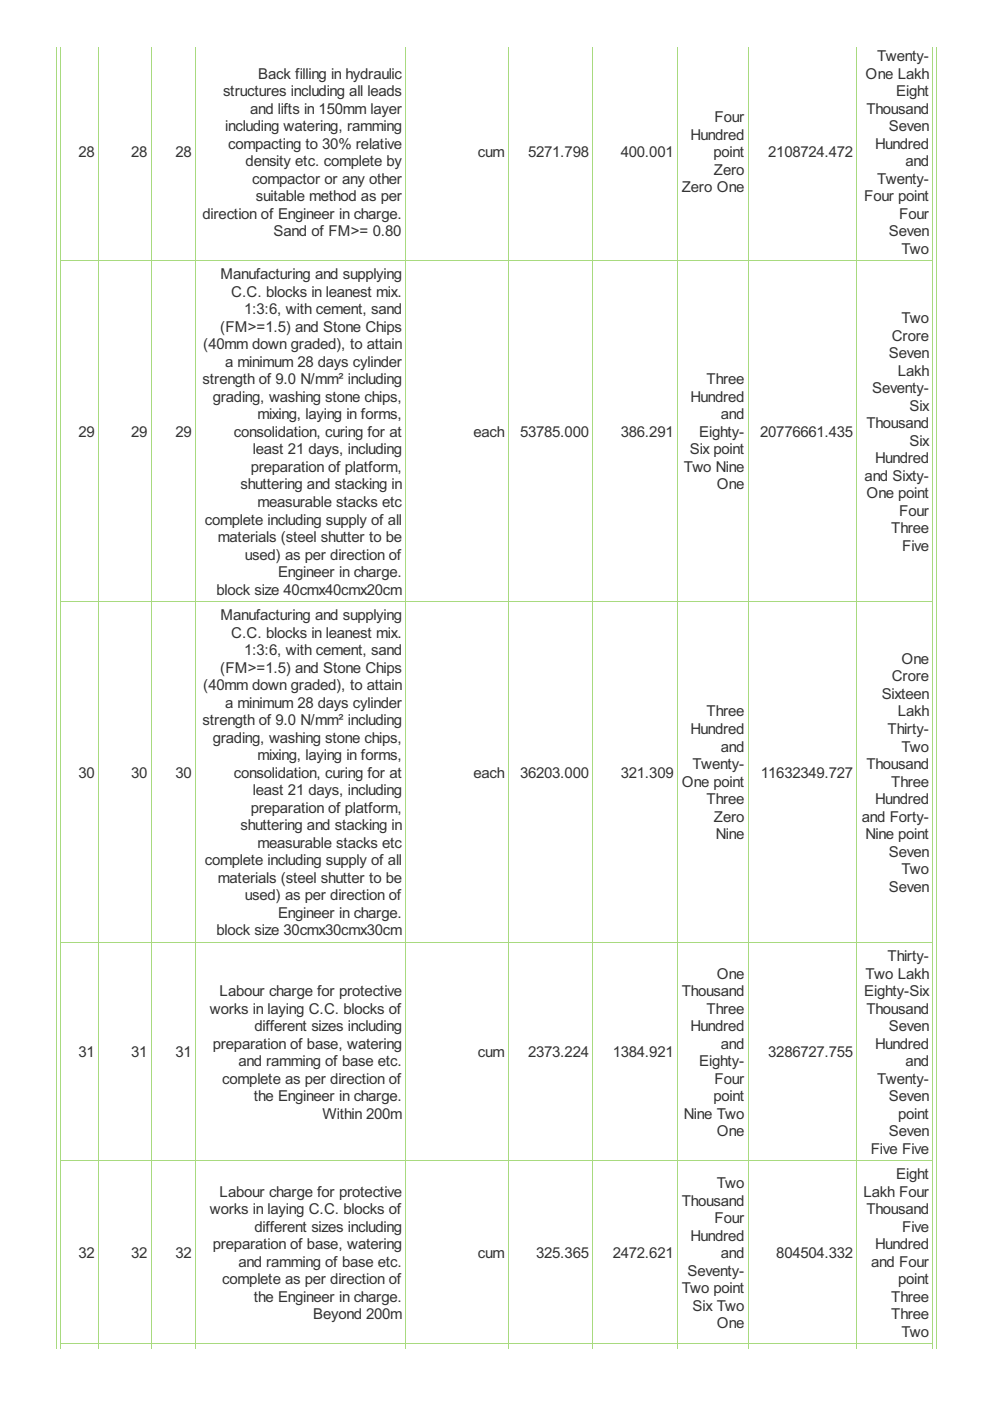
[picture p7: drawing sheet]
<svg xmlns="http://www.w3.org/2000/svg" width="210mm" height="297mm" viewBox="0 0 210 297" stroke-linecap="round" stroke-linejoin="round" font-family="sans-serif">
<defs><g id="words">
<g font-size="3.6" fill="#333">
<text x="54.8" y="16.6">Back filling in hydraulic</text>
<text x="183.5" y="16.6">One Lakh</text>
<text x="186" y="12.9">Twenty-</text>
<text x="47.3" y="20.4">structures including all leads</text>
<text x="190" y="20.4">Eight</text>
<text x="47.8" y="27.8">including watering, ramming</text>
<text x="53" y="24.1">and lifts in 150mm layer</text>
<text x="146.4" y="29.6">Hundred</text>
<text x="151.5" y="25.9">Four</text>
<text x="183.7" y="24.1">Thousand</text>
<text x="188.5" y="27.8">Seven</text>
<text x="16.6" y="33.4">28</text>
<text x="27.8" y="33.4">28</text>
<text x="37.2" y="33.4">28</text>
<text x="48.4" y="31.5">compacting to 30% relative</text>
<text x="52.1" y="35.2">density etc. complete by</text>
<text x="101.3" y="33.4">cum</text>
<text x="112" y="33.4">5271.798</text>
<text x="131.6" y="33.4">400.001</text>
<text x="151.3" y="33.4">point</text>
<text x="162.9" y="33.4">2108724.472</text>
<text x="185.5" y="31.5">Hundred</text>
<text x="192" y="35.2">and</text>
<text x="53.5" y="38.9">compactor or any other</text>
<text x="144.5" y="40.8">Zero One</text>
<text x="151.3" y="37.1">Zero</text>
<text x="186" y="38.9">Twenty-</text>
<text x="43" y="46.4">direction of Engineer in charge.</text>
<text x="54.3" y="42.6">suitable method as per</text>
<text x="183.2" y="42.6">Four point</text>
<text x="190.7" y="46.4">Four</text>
<text x="58" y="50.1">Sand of FM&gt;= 0.80</text>
<text x="188.5" y="50.1">Seven</text>
<text x="191.1" y="53.8">Two</text>
<text x="46.7" y="59.2">Manufacturing and supplying</text>
<text x="49" y="62.9">C.C. blocks in leanest mix.</text>
<text x="46.7" y="70.3">(FM&gt;=1.5) and Stone Chips</text>
<text x="51.8" y="66.6">1:3:6, with cement, sand</text>
<text x="191.1" y="68.5">Two</text>
<text x="43.1" y="74.1">(40mm down graded), to attain</text>
<text x="47.8" y="77.8">a minimum 28 days cylinder</text>
<text x="188.5" y="75.9">Seven</text>
<text x="189.1" y="72.2">Crore</text>
<text x="43" y="81.5">strength of 9.0 N/mm² including</text>
<text x="149.8" y="81.5">Three</text>
<text x="184.9" y="83.3">Seventy-</text>
<text x="190.3" y="79.6">Lakh</text>
<text x="45.1" y="85.2">grading, washing stone chips,</text>
<text x="54.6" y="88.9">mixing, laying in forms,</text>
<text x="146.4" y="85.2">Hundred</text>
<text x="152.8" y="88.9">and</text>
<text x="192.8" y="87.1">Six</text>
<text x="16.6" y="92.6">29</text>
<text x="27.8" y="92.6">29</text>
<text x="37.2" y="92.6">29</text>
<text x="49.6" y="92.6">consolidation, curing for at</text>
<text x="100.4" y="92.6">each</text>
<text x="110.3" y="92.6">53785.000</text>
<text x="131.6" y="92.6">386.291</text>
<text x="148.2" y="92.6">Eighty-</text>
<text x="161.2" y="92.6">20776661.435</text>
<text x="183.7" y="90.8">Thousand</text>
<text x="192.8" y="94.5">Six</text>
<text x="53.2" y="100.1">preparation of platform,</text>
<text x="53.6" y="96.3">least 21 days, including</text>
<text x="145" y="100.1">Two Nine</text>
<text x="146.2" y="96.3">Six point</text>
<text x="183.3" y="101.9">and Sixty-</text>
<text x="185.5" y="98.2">Hundred</text>
<text x="51" y="103.8">shuttering and stacking in</text>
<text x="54.6" y="107.5">measurable stacks etc</text>
<text x="152" y="103.8">One</text>
<text x="183.7" y="105.6">One point</text>
<text x="43.4" y="111.2">complete including supply of all</text>
<text x="188.9" y="113.1">Three</text>
<text x="190.7" y="109.3">Four</text>
<text x="46.2" y="114.9">materials (steel shutter to be</text>
<text x="51.9" y="118.6">used) as per direction of</text>
<text x="191.3" y="116.8">Five</text>
<text x="58.9" y="122.3">Engineer in charge.</text>
<text x="45.9" y="126.1">block size 40cmx40cmx20cm</text>
<text x="46.7" y="131.5">Manufacturing and supplying</text>
<text x="49" y="135.2">C.C. blocks in leanest mix.</text>
<text x="46.7" y="142.6">(FM&gt;=1.5) and Stone Chips</text>
<text x="51.8" y="138.9">1:3:6, with cement, sand</text>
<text x="191.1" y="140.8">One</text>
<text x="43.1" y="146.3">(40mm down graded), to attain</text>
<text x="186.9" y="148.2">Sixteen</text>
<text x="189.1" y="144.5">Crore</text>
<text x="43" y="153.8">strength of 9.0 N/mm² including</text>
<text x="47.8" y="150">a minimum 28 days cylinder</text>
<text x="146.4" y="155.6">Hundred</text>
<text x="149.8" y="151.9">Three</text>
<text x="188.2" y="155.6">Thirty-</text>
<text x="190.3" y="151.9">Lakh</text>
<text x="45.1" y="157.5">grading, washing stone chips,</text>
<text x="54.6" y="161.2">mixing, laying in forms,</text>
<text x="152.8" y="159.3">and</text>
<text x="191.1" y="159.3">Two</text>
<text x="16.6" y="164.9">30</text>
<text x="27.8" y="164.9">30</text>
<text x="37.2" y="164.9">30</text>
<text x="49.6" y="164.9">consolidation, curing for at</text>
<text x="100.4" y="164.9">each</text>
<text x="110.3" y="164.9">36203.000</text>
<text x="131.6" y="164.9">321.309</text>
<text x="144.5" y="166.8">One point</text>
<text x="146.9" y="163">Twenty-</text>
<text x="161.3" y="164.9">11632349.727</text>
<text x="183.7" y="163">Thousand</text>
<text x="188.9" y="166.8">Three</text>
<text x="53.2" y="172.3">preparation of platform,</text>
<text x="53.6" y="168.6">least 21 days, including</text>
<text x="149.8" y="170.5">Three</text>
<text x="185.5" y="170.5">Hundred</text>
<text x="51" y="176">shuttering and stacking in</text>
<text x="54.6" y="179.8">measurable stacks etc</text>
<text x="151.3" y="174.2">Zero</text>
<text x="151.8" y="177.9">Nine</text>
<text x="182.7" y="174.2">and Forty-</text>
<text x="183.5" y="177.9">Nine point</text>
<text x="43.4" y="183.5">complete including supply of all</text>
<text x="188.5" y="181.6">Seven</text>
<text x="191.1" y="185.3">Two</text>
<text x="46.2" y="187.2">materials (steel shutter to be</text>
<text x="51.9" y="190.9">used) as per direction of</text>
<text x="188.5" y="189">Seven</text>
<text x="58.9" y="194.6">Engineer in charge.</text>
<text x="45.9" y="198.3">block size 30cmx30cmx30cm</text>
<text x="188.2" y="203.8">Thirty-</text>
<text x="152" y="207.5">One</text>
<text x="183.5" y="207.5">Two Lakh</text>
<text x="44.5" y="214.9">works in laying C.C. blocks of</text>
<text x="46.6" y="211.2">Labour charge for protective</text>
<text x="144.5" y="211.2">Thousand</text>
<text x="149.8" y="214.9">Three</text>
<text x="183.2" y="211.2">Eighty-Six</text>
<text x="183.7" y="214.9">Thousand</text>
<text x="53.9" y="218.6">different sizes including</text>
<text x="146.4" y="218.6">Hundred</text>
<text x="188.5" y="218.6">Seven</text>
<text x="16.6" y="224.2">31</text>
<text x="27.8" y="224.2">31</text>
<text x="37.2" y="224.2">31</text>
<text x="45.1" y="222.3">preparation of base, watering</text>
<text x="50.5" y="226">and ramming of base etc.</text>
<text x="101.3" y="224.2">cum</text>
<text x="112" y="224.2">2373.224</text>
<text x="129.9" y="224.2">1384.921</text>
<text x="148.2" y="226">Eighty-</text>
<text x="152.8" y="222.3">and</text>
<text x="162.9" y="224.2">3286727.755</text>
<text x="185.5" y="222.3">Hundred</text>
<text x="192" y="226">and</text>
<text x="47.1" y="229.8">complete as per direction of</text>
<text x="53.8" y="233.5">the Engineer in charge.</text>
<text x="151.3" y="233.5">point</text>
<text x="151.5" y="229.8">Four</text>
<text x="186" y="229.8">Twenty-</text>
<text x="188.5" y="233.5">Seven</text>
<text x="68.4" y="237.2">Within 200m</text>
<text x="145" y="237.2">Nine Two</text>
<text x="190.4" y="237.2">point</text>
<text x="152" y="240.9">One</text>
<text x="184.6" y="244.6">Five Five</text>
<text x="188.5" y="240.9">Seven</text>
<text x="152" y="251.9">Two</text>
<text x="190" y="250">Eight</text>
<text x="44.5" y="257.5">works in laying C.C. blocks of</text>
<text x="46.6" y="253.7">Labour charge for protective</text>
<text x="144.5" y="255.6">Thousand</text>
<text x="183.1" y="253.7">Lakh Four</text>
<text x="183.7" y="257.5">Thousand</text>
<text x="53.9" y="261.2">different sizes including</text>
<text x="146.4" y="263">Hundred</text>
<text x="151.5" y="259.3">Four</text>
<text x="191.3" y="261.2">Five</text>
<text x="16.6" y="266.7">32</text>
<text x="27.8" y="266.7">32</text>
<text x="37.2" y="266.7">32</text>
<text x="45.1" y="264.9">preparation of base, watering</text>
<text x="50.5" y="268.6">and ramming of base etc.</text>
<text x="101.3" y="266.7">cum</text>
<text x="113.7" y="266.7">325.365</text>
<text x="129.9" y="266.7">2472.621</text>
<text x="152.8" y="266.7">and</text>
<text x="164.6" y="266.7">804504.332</text>
<text x="184.7" y="268.6">and Four</text>
<text x="185.5" y="264.9">Hundred</text>
<text x="47.1" y="272.3">complete as per direction of</text>
<text x="144.5" y="274.2">Two point</text>
<text x="145.8" y="270.5">Seventy-</text>
<text x="190.4" y="272.3">point</text>
<text x="53.8" y="276">the Engineer in charge.</text>
<text x="66.4" y="279.7">Beyond 200m</text>
<text x="146.9" y="277.9">Six Two</text>
<text x="152" y="281.6">One</text>
<text x="188.9" y="276">Three</text>
<text x="188.9" y="279.7">Three</text>
<text x="191.1" y="283.5">Two</text>
</g>
</g></defs>
<g fill="none" stroke="#a8da7f" stroke-width=".21">
<path d="M12.9 9.9v275.1M20.9 9.9v275.1M32 9.9v275.1M41.5 9.9v275.1M86.1 9.9v275.1M107.7 9.9v275.1M125.7 9.9v275.1M143.6 9.9v275.1M158.6 9.9v275.1M181.7 9.9v275.1M197.8 9.9v275.1M12.8 55.3h185.1"/>
<path d="M12.8 127.5h185.1M12.8 199.8h185.1M12.8 246.1h185.1M12.8 284.9h185.1"/>
</g>
<g fill="#a8da7f">
<path d="M12.8 284.8h.1v1.2h-.1z"/>
<path d="M20.8 284.8h.2v1.2h-.2z"/>
</g>
<path d="M20.8 284.9h11.3" fill="none" stroke="#a8da7f" stroke-width=".21"/>
<g fill="#a8da7f">
<path d="M20.8 284.8h.2v1.2h-.2z"/>
<path d="M32 284.8h.1v1.2h-.1z"/>
</g>
<path d="M32 284.9h9.6" fill="none" stroke="#a8da7f" stroke-width=".21"/>
<g fill="#a8da7f">
<path d="M32 284.8h.1v1.2h-.1z"/>
<path d="M41.4 284.8h.2v1.2h-.2z"/>
</g>
<path d="M41.4 284.9h44.7" fill="none" stroke="#a8da7f" stroke-width=".21"/>
<g fill="#a8da7f">
<path d="M41.4 284.8h.2v1.2h-.2z"/>
<path d="M86 284.8h.1v1.2h-.1z"/>
</g>
<path d="M86 284.9h21.8" fill="none" stroke="#a8da7f" stroke-width=".21"/>
<g fill="#a8da7f">
<path d="M86 284.8h.1v1.2h-.1z"/>
<path d="M107.6 284.8h.2v1.2h-.2z"/>
</g>
<path d="M107.6 284.9h18.2" fill="none" stroke="#a8da7f" stroke-width=".21"/>
<g fill="#a8da7f">
<path d="M107.6 284.8h.2v1.2h-.2z"/>
<path d="M125.6 284.8h.2v1.2h-.2z"/>
</g>
<path d="M125.6 284.9h18.1" fill="none" stroke="#a8da7f" stroke-width=".21"/>
<g fill="#a8da7f">
<path d="M125.6 284.8h.2v1.2h-.2z"/>
<path d="M143.6 284.8h.1v1.2h-.1z"/>
</g>
<path d="M143.6 284.9h15.1" fill="none" stroke="#a8da7f" stroke-width=".21"/>
<g fill="#a8da7f">
<path d="M143.6 284.8h.1v1.2h-.1z"/>
<path d="M158.6 284.8h.1v1.2h-.1z"/>
</g>
<path d="M158.6 284.9h23.2" fill="none" stroke="#a8da7f" stroke-width=".21"/>
<g fill="#a8da7f">
<path d="M158.6 284.8h.1v1.2h-.1z"/>
<path d="M181.6 284.8h.2v1.2h-.2z"/>
</g>
<path d="M181.6 284.9h16.3" fill="none" stroke="#a8da7f" stroke-width=".21"/>
<g fill="#a8da7f">
<path d="M181.6 284.8h.2v1.2h-.2z"/>
<path d="M197.7 284.8h.2v1.2h-.2z"/>
</g>
<path d="M11.9 9.9v276.1M198.6 9.9v276.1" fill="none" stroke="#a8da7f" stroke-width=".21"/>
<use href="#words"/>
</svg>
